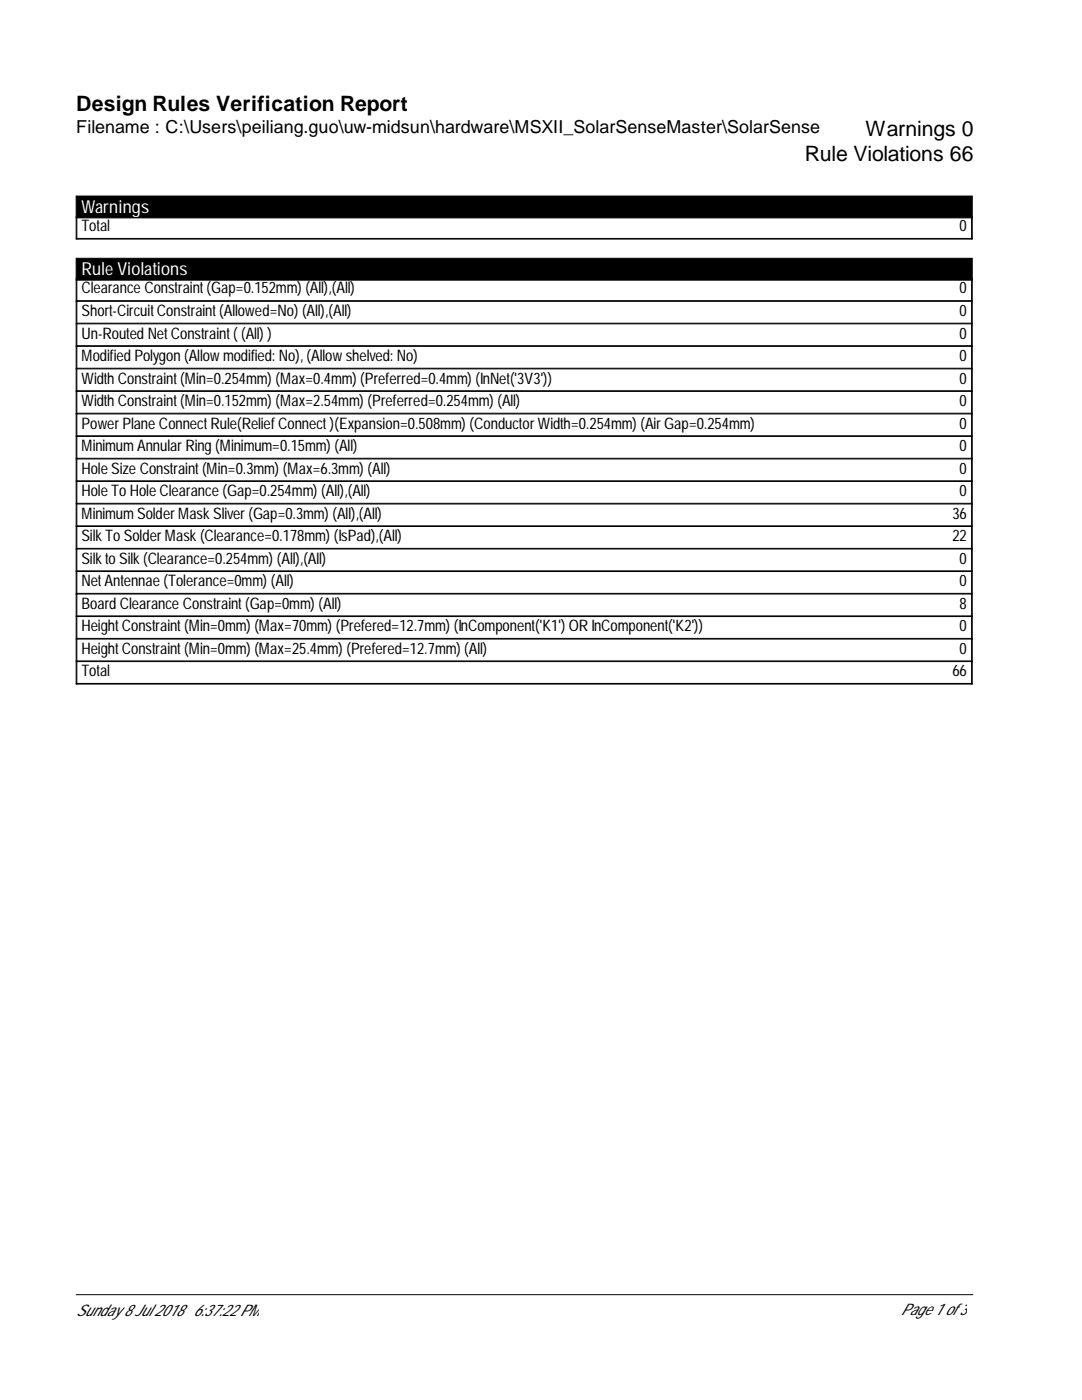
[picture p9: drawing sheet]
<svg xmlns="http://www.w3.org/2000/svg" width="216mm" height="279mm" viewBox="0 0 216 279" stroke-linecap="round" stroke-linejoin="round" font-family="sans-serif">
<defs><g id="words">
<g font-size="4.2">
<text x="15.2" y="22.2">Design Rules Verification Report</text>
<text x="172.7" y="27.1">Warnings 0</text>
<text x="160.6" y="32.1">Rule Violations 66</text>
</g>
<text font-size="3.6" x="15.2" y="26.6">Filename : C:\Users\peiliang.guo\uw-midsun\hardware\MSXII_SolarSenseMaster\SolarSense</text>
<g font-size="3.6" fill="#fff">
<text x="16.3" y="42.5">Warnings</text>
<text x="16.3" y="54.9">Rule Violations</text>
</g>
<g font-size="3.2">
<text x="16.3" y="46.1">Total</text>
<text x="191.5" y="46.1">0</text>
<text x="16.3" y="58.6">Clearance Constraint(Gap=0.152mm) (All),(All)</text>
<text x="191.5" y="58.6">0</text>
<text x="16.3" y="63.1">Short-CircuitConstraint(Allowed=No) (All),(All)</text>
<text x="191.5" y="63.1">0</text>
<text x="16.3" y="67.6">Un-Routed NetConstraint((All) )</text>
<text x="191.5" y="67.6">0</text>
<text x="16.3" y="72">Modified Polygon (Allowmodified: No), (Allowshelved: No)</text>
<text x="16.3" y="76.5">Width Constraint(Min=0.254mm) (Max=0.4mm) (Preferred=0.4mm) (InNet('3V3'))</text>
<text x="191.5" y="72">0</text>
<text x="191.5" y="76.5">0</text>
<text x="16.3" y="81">Width Constraint(Min=0.152mm) (Max=2.54mm) (Preferred=0.254mm) (All)</text>
<text x="191.5" y="81">0</text>
<text x="16.3" y="85.5">PowerPlane ConnectRule(ReliefConnect)(Expansion=0.508mm) (ConductorWidth=0.254mm) (AirGap=0.254mm)</text>
<text x="191.5" y="85.5">0</text>
<text x="16.3" y="90">MinimumAnnularRing (Minimum=0.15mm) (All)</text>
<text x="16.3" y="94.5">Hole Size Constraint(Min=0.3mm) (Max=6.3mm) (All)</text>
<text x="191.5" y="90">0</text>
<text x="191.5" y="94.5">0</text>
<text x="16.3" y="99">Hole ToHole Clearance (Gap=0.254mm) (All),(All)</text>
<text x="191.5" y="99">0</text>
<text x="16.3" y="103.5">MinimumSolderMaskSliver(Gap=0.3mm) (All),(All)</text>
<text x="16.3" y="108">SilkToSolderMask(Clearance=0.178mm) (IsPad),(All)</text>
<text x="190" y="103.5">36</text>
<text x="190" y="108">22</text>
<text x="16.3" y="112.5">SilktoSilk(Clearance=0.254mm) (All),(All)</text>
<text x="191.5" y="112.5">0</text>
<text x="16.3" y="117">NetAntennae (Tolerance=0mm) (All)</text>
<text x="191.5" y="117">0</text>
<text x="16.3" y="121.5">Board Clearance Constraint(Gap=0mm) (All)</text>
<text x="16.3" y="126">HeightConstraint(Min=0mm) (Max=70mm) (Prefered=12.7mm) (InComponent('K1') OR InComponent('K2'))</text>
<text x="191.5" y="121.5">8</text>
<text x="191.5" y="126">0</text>
<text x="16.3" y="130.5">HeightConstraint(Min=0mm) (Max=25.4mm) (Prefered=12.7mm) (All)</text>
<text x="191.5" y="130.5">0</text>
<text x="16.3" y="135">Total</text>
<text x="190" y="135">66</text>
<text x="15.2" y="262.6">Sunday8Jul 2018 6:37:22PM</text>
<text x="179.7" y="262.3">Page 1 of3</text>
</g>
</g></defs>
<path d="M15.2 39.1h178.8v4.4h-178.8zM15.2 51.5h178.8v4.4h-178.8z" fill="#000" stroke="#000" stroke-width=".2"/>
<g fill="none" stroke="#000" stroke-width=".2">
<path d="M15.2 43.2v4.5h178.8v-4.5M15.2 47.6h178.8M15.2 55.6v80.9h178.8v-80.9M15.3 43.2v4.5M15.3 55.6v80.9M193.9 43.2v4.5M193.9 55.6v80.9M15.2 60.1h178.8M15.2 60h178.8M15.2 64.6h178.8M15.2 64.5h178.8M15.2 69.1h178.8"/>
<path d="M15.2 69h178.8M15.2 73.6h178.8M15.2 73.5h178.8M15.2 78.1h178.8M15.2 78h178.8M15.2 82.6h178.8M15.2 82.5h178.8M15.2 87.1h178.8M15.2 87h178.8M15.2 91.6h178.8M15.2 91.5h178.8M15.2 96.1h178.8"/>
<path d="M15.2 96h178.8M15.2 100.6h178.8M15.2 100.4h178.8M15.2 105.1h178.8M15.2 104.9h178.8M15.2 109.6h178.8M15.2 109.4h178.8M15.2 114.1h178.8M15.2 113.9h178.8M15.2 118.6h178.8M15.2 118.4h178.8M15.2 123h178.8"/>
<path d="M15.2 122.9h178.8M15.2 127.5h178.8M15.2 127.4h178.8M15.2 132h178.8M15.2 131.9h178.8M15.2 136.4h178.8M15.2 258.4h178.9"/>
</g>
<use href="#words"/>
</svg>
